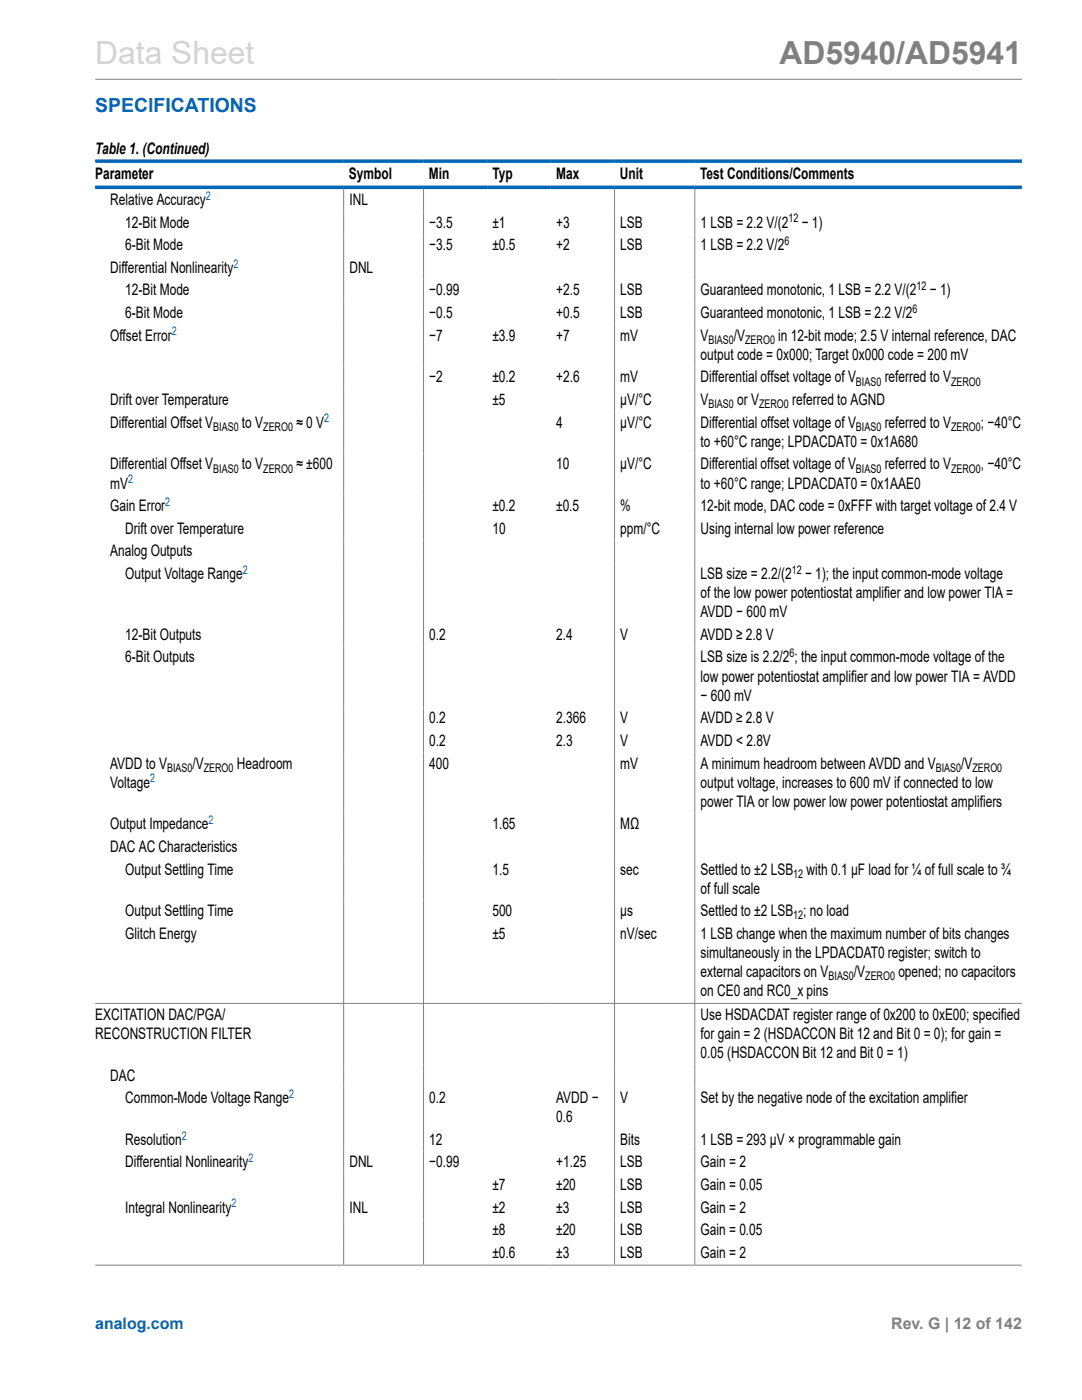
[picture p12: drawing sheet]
<svg xmlns="http://www.w3.org/2000/svg" width="216mm" height="279mm" viewBox="0 0 216 279" stroke-linecap="round" stroke-linejoin="round" font-family="sans-serif">
<defs><g id="words">
<text font-size="6.3" fill="#d3d3d3" x="19" y="12.7">Data Sheet</text>
<text font-size="6.3" fill="#808080" x="155.5" y="12.7">AD5940/AD5941</text>
<text font-size="3.9" fill="#0067b8" x="19" y="22.3">SPECIFICATIONS</text>
<g font-size="3.2">
<text x="19" y="30.8">Table 1. (Continued)</text>
<text x="19" y="35.7">Parameter</text>
<text x="69.6" y="35.7">Symbol</text>
<text x="85.6" y="35.7">Min</text>
<text x="98.3" y="35.7">Typ</text>
<text x="111" y="35.7">Max</text>
<text x="123.7" y="35.7">Unit</text>
<text x="139.7" y="35.7">Test Conditions/Comments</text>
<text x="22" y="40.9">Relative Accuracy</text>
<text x="69.7" y="40.9">INL</text>
<text x="25" y="45.4">12-Bit Mode</text>
<text x="85.7" y="45.4">−3.5</text>
<text x="98.3" y="45.4">±1</text>
<text x="111" y="45.4">+3</text>
<text x="123.8" y="45.4">LSB</text>
<text x="139.8" y="45.4">1 LSB = 2.2 V/(2</text>
<text x="160" y="45.4">− 1)</text>
<text x="25" y="49.9">6-Bit Mode</text>
<text x="85.7" y="49.9">−3.5</text>
<text x="98.3" y="49.9">±0.5</text>
<text x="111" y="49.9">+2</text>
<text x="123.8" y="49.9">LSB</text>
<text x="139.8" y="49.9">1 LSB = 2.2 V/2</text>
<text x="22" y="54.5">Differential Nonlinearity</text>
<text x="25" y="59">12-Bit Mode</text>
<text x="69.7" y="54.5">DNL</text>
<text x="85.7" y="59">−0.99</text>
<text x="111" y="59">+2.5</text>
<text x="123.8" y="59">LSB</text>
<text x="139.8" y="59">Guaranteed monotonic, 1 LSB = 2.2 V/(2</text>
<text x="185.5" y="59">− 1)</text>
<text x="25" y="63.5">6-Bit Mode</text>
<text x="85.7" y="63.5">−0.5</text>
<text x="111" y="63.5">+0.5</text>
<text x="123.8" y="63.5">LSB</text>
<text x="139.8" y="63.5">Guaranteed monotonic, 1 LSB = 2.2 V/2</text>
<text x="22" y="68">Offset Error</text>
<text x="85.7" y="68">−7</text>
<text x="98.3" y="68">±3.9</text>
<text x="111" y="68">+7</text>
<text x="123.8" y="68">mV</text>
<text x="139.8" y="68">V</text>
<text x="139.8" y="71.8">output code = 0x000; Target 0x000 code = 200 mV</text>
<text x="146.4" y="68">/V</text>
<text x="155.3" y="68">in 12-bit mode; 2.5 V internal reference, DAC</text>
<text x="85.7" y="76.3">−2</text>
<text x="98.3" y="76.3">±0.2</text>
<text x="111" y="76.3">+2.6</text>
<text x="123.8" y="76.3">mV</text>
<text x="139.8" y="76.3">Differential offset voltage of V</text>
<text x="176.5" y="76.3">referred to V</text>
<text x="22" y="80.8">Drift over Temperature</text>
<text x="98.3" y="80.8">±5</text>
<text x="123.8" y="80.8">µV/°C</text>
<text x="139.8" y="80.8">V</text>
<text x="147.1" y="80.8">or V</text>
<text x="158.1" y="80.8">referred to AGND</text>
<text x="22" y="85.4">Differential Offset V</text>
<text x="48.3" y="85.4">to V</text>
<text x="59.1" y="85.4">≈ 0 V</text>
<text x="111" y="85.4">4</text>
<text x="123.8" y="85.4">µV/°C</text>
<text x="139.8" y="89.2">to +60°C range; LPDACDAT0 = 0x1A680</text>
<text x="139.8" y="85.4">Differential offset voltage of V</text>
<text x="176.5" y="85.4">referred to V</text>
<text x="195.7" y="85.4">; −40°C</text>
<text x="22" y="93.7">Differential Offset V</text>
<text x="48.3" y="93.7">to V</text>
<text x="59.1" y="93.7">≈ ±600</text>
<text x="111" y="93.7">10</text>
<text x="123.8" y="93.7">µV/°C</text>
<text x="139.8" y="93.7">Differential offset voltage of V</text>
<text x="176.5" y="93.7">referred to V</text>
<text x="195.7" y="93.7">, −40°C</text>
<text x="22" y="97.5">mV</text>
<text x="139.8" y="97.5">to +60°C range; LPDACDAT0 = 0x1AAE0</text>
<text x="22" y="102">Gain Error</text>
<text x="25" y="106.5">Drift over Temperature</text>
<text x="98.3" y="102">±0.2</text>
<text x="98.3" y="106.5">10</text>
<text x="111" y="102">±0.5</text>
<text x="123.8" y="102">%</text>
<text x="123.8" y="106.5">ppm/°C</text>
<text x="139.8" y="102">12-bit mode, DAC code = 0xFFF with target voltage of 2.4 V</text>
<text x="139.8" y="106.5">Using internal low power reference</text>
<text x="22" y="111">Analog Outputs</text>
<text x="25" y="115.6">Output Voltage Range</text>
<text x="139.8" y="115.6">LSB size = 2.2/(2</text>
<text x="139.8" y="119.4">of the low power potentiostat amplifier and low power TIA =</text>
<text x="160.6" y="115.6">− 1); the input common-mode voltage</text>
<text x="139.8" y="123.2">AVDD − 600 mV</text>
<text x="25" y="127.7">12-Bit Outputs</text>
<text x="85.7" y="127.7">0.2</text>
<text x="111" y="127.7">2.4</text>
<text x="123.8" y="127.7">V</text>
<text x="139.8" y="127.7">AVDD ≥ 2.8 V</text>
<text x="25" y="132.2">6-Bit Outputs</text>
<text x="139.8" y="136">low power potentiostat amplifier and low power TIA = AVDD</text>
<text x="139.8" y="132.2">LSB size is 2.2/2 ; the input common-mode voltage of the</text>
<text x="139.8" y="139.8">− 600 mV</text>
<text x="85.7" y="144.3">0.2</text>
<text x="85.7" y="148.9">0.2</text>
<text x="111" y="144.3">2.366</text>
<text x="111" y="148.9">2.3</text>
<text x="123.8" y="144.3">V</text>
<text x="123.8" y="148.9">V</text>
<text x="139.8" y="144.3">AVDD ≥ 2.8 V</text>
<text x="139.8" y="148.9">AVDD &lt; 2.8V</text>
<text x="22" y="153.4">AVDD to V</text>
<text x="38.4" y="153.4">/V</text>
<text x="47.3" y="153.4">Headroom</text>
<text x="85.7" y="153.4">400</text>
<text x="123.8" y="153.4">mV</text>
<text x="139.8" y="153.4">A minimum headroom between AVDD and V</text>
<text x="191.8" y="153.4">/V</text>
<text x="22" y="157.2">Voltage</text>
<text x="139.8" y="157.2">output voltage, increases to 600 mV if connected to low</text>
<text x="139.8" y="161">power TIA or low power low power potentiostat amplifiers</text>
<text x="22" y="165.5">Output Impedance</text>
<text x="98.3" y="165.5">1.65</text>
<text x="123.8" y="165.5">MΩ</text>
<text x="22" y="170">DAC AC Characteristics</text>
<text x="25" y="174.5">Output Settling Time</text>
<text x="98.3" y="174.5">1.5</text>
<text x="123.8" y="174.5">sec</text>
<text x="139.8" y="174.5">Settled to ±2 LSB</text>
<text x="139.8" y="178.4">of full scale</text>
<text x="160.9" y="174.5">with 0.1 µF load for ¼ of full scale to ¾</text>
<text x="25" y="182.9">Output Settling Time</text>
<text x="98.3" y="182.9">500</text>
<text x="123.8" y="182.9">µs</text>
<text x="139.8" y="182.9">Settled to ±2 LSB ; no load</text>
<text x="25" y="187.4">Glitch Energy</text>
<text x="98.3" y="187.4">±5</text>
<text x="123.8" y="187.4">nV/sec</text>
<text x="139.8" y="187.4">1 LSB change when the maximum number of bits changes</text>
<text x="139.8" y="191.2">simultaneously in the LPDACDAT0 register; switch to</text>
<text x="139.8" y="195">external capacitors on V</text>
<text x="170.4" y="195">/V</text>
<text x="179.3" y="195">opened; no capacitors</text>
<text x="19" y="203.5">EXCITATION DAC/PGA/</text>
<text x="139.8" y="198.8">on CE0 and RC0_x pins</text>
<text x="139.8" y="203.5">Use HSDACDAT register range of 0x200 to 0xE00; specified</text>
<text x="19" y="207.3">RECONSTRUCTION FILTER</text>
<text x="139.8" y="207.3">for gain = 2 (HSDACCON Bit 12 and Bit 0 = 0); for gain =</text>
<text x="22" y="215.6">DAC</text>
<text x="139.8" y="211.1">0.05 (HSDACCON Bit 12 and Bit 0 = 1)</text>
<text x="25" y="220.2">Common-Mode Voltage Range</text>
<text x="85.7" y="220.2">0.2</text>
<text x="111" y="220.2">AVDD −</text>
<text x="123.8" y="220.2">V</text>
<text x="139.8" y="220.2">Set by the negative node of the excitation amplifier</text>
<text x="111" y="224">0.6</text>
<text x="25" y="233">Differential Nonlinearity</text>
<text x="25" y="228.5">Resolution</text>
<text x="69.7" y="233">DNL</text>
<text x="85.7" y="228.5">12</text>
<text x="85.7" y="233">−0.99</text>
<text x="111" y="233">+1.25</text>
<text x="123.8" y="228.5">Bits</text>
<text x="123.8" y="233">LSB</text>
<text x="139.8" y="228.5">1 LSB = 293 µV × programmable gain</text>
<text x="139.8" y="233">Gain = 2</text>
<text x="98.3" y="237.5">±7</text>
<text x="111" y="237.5">±20</text>
<text x="123.8" y="237.5">LSB</text>
<text x="139.8" y="237.5">Gain = 0.05</text>
<text x="25" y="242">Integral Nonlinearity</text>
<text x="69.7" y="242">INL</text>
<text x="98.3" y="242">±2</text>
<text x="111" y="242">±3</text>
<text x="123.8" y="242">LSB</text>
<text x="139.8" y="242">Gain = 2</text>
<text x="98.3" y="246.5">±8</text>
<text x="98.3" y="251.1">±0.6</text>
<text x="111" y="246.5">±20</text>
<text x="111" y="251.1">±3</text>
<text x="123.8" y="246.5">LSB</text>
<text x="123.8" y="251.1">LSB</text>
<text x="139.8" y="246.5">Gain = 0.05</text>
<text x="139.8" y="251.1">Gain = 2</text>
</g>
<text font-size="3.2" fill="#0067b8" x="19" y="265.3">analog.com</text>
<text font-size="3.2" fill="#808080" x="177.8" y="265.3">Rev. G | 12 of 142</text>
<g font-size="2.4" fill="#0067b8">
<text x="41.1" y="39.9">2</text>
<text x="46.6" y="53.4">2</text>
<text x="34.3" y="66.9">2</text>
<text x="64.7" y="84.3">2</text>
<text x="25.6" y="96.4">2</text>
<text x="33" y="101">2</text>
<text x="48.4" y="114.5">2</text>
<text x="29.9" y="156.1">2</text>
<text x="41.6" y="164.5">2</text>
<text x="57.7" y="219.1">2</text>
<text x="36.3" y="227.4">2</text>
<text x="49.6" y="231.9">2</text>
<text x="46.2" y="241">2</text>
</g>
<g font-size="2.4">
<text x="157.3" y="44.4">12</text>
<text x="156.5" y="48.9">6</text>
<text x="182.9" y="57.9">12</text>
<text x="182.1" y="62.4">6</text>
<text x="141.4" y="68.6">BIAS0</text>
<text x="148.7" y="68.6">ZERO0</text>
<text x="170.8" y="77">BIAS0</text>
<text x="189.8" y="77">ZERO0</text>
<text x="141.4" y="81.5">BIAS0</text>
<text x="151.5" y="81.5">ZERO0</text>
<text x="42.6" y="86">BIAS0</text>
<text x="52.5" y="86">ZERO0</text>
<text x="170.8" y="86">BIAS0</text>
<text x="189.8" y="86">ZERO0</text>
<text x="42.6" y="94.3">BIAS0</text>
<text x="52.5" y="94.3">ZERO0</text>
<text x="170.8" y="94.3">BIAS0</text>
<text x="189.8" y="94.3">ZERO0</text>
<text x="158" y="114.5">12</text>
<text x="157.5" y="131.1">6</text>
<text x="33.3" y="154">BIAS0</text>
<text x="40.7" y="154">ZERO0</text>
<text x="186.7" y="154">BIAS0</text>
<text x="194" y="154">ZERO0</text>
<text x="158.3" y="175.2">12</text>
<text x="158.3" y="183.5">12</text>
<text x="165.3" y="195.6">BIAS0</text>
<text x="172.6" y="195.6">ZERO0</text>
</g>
</g></defs>
<path d="M19 15.8h184.9M68.6 37.7v214.7M84.5 37.7v214.7M122.6 37.7v214.7M138.6 37.7v214.7M19 200.2h184.9M19 252.5h184.9" fill="none" stroke="#808080" stroke-width=".2"/>
<path d="M19 32.2h184.9M19 37.4h184.9" fill="none" stroke="#0067b8" stroke-width=".71"/>
<use href="#words"/>
</svg>
